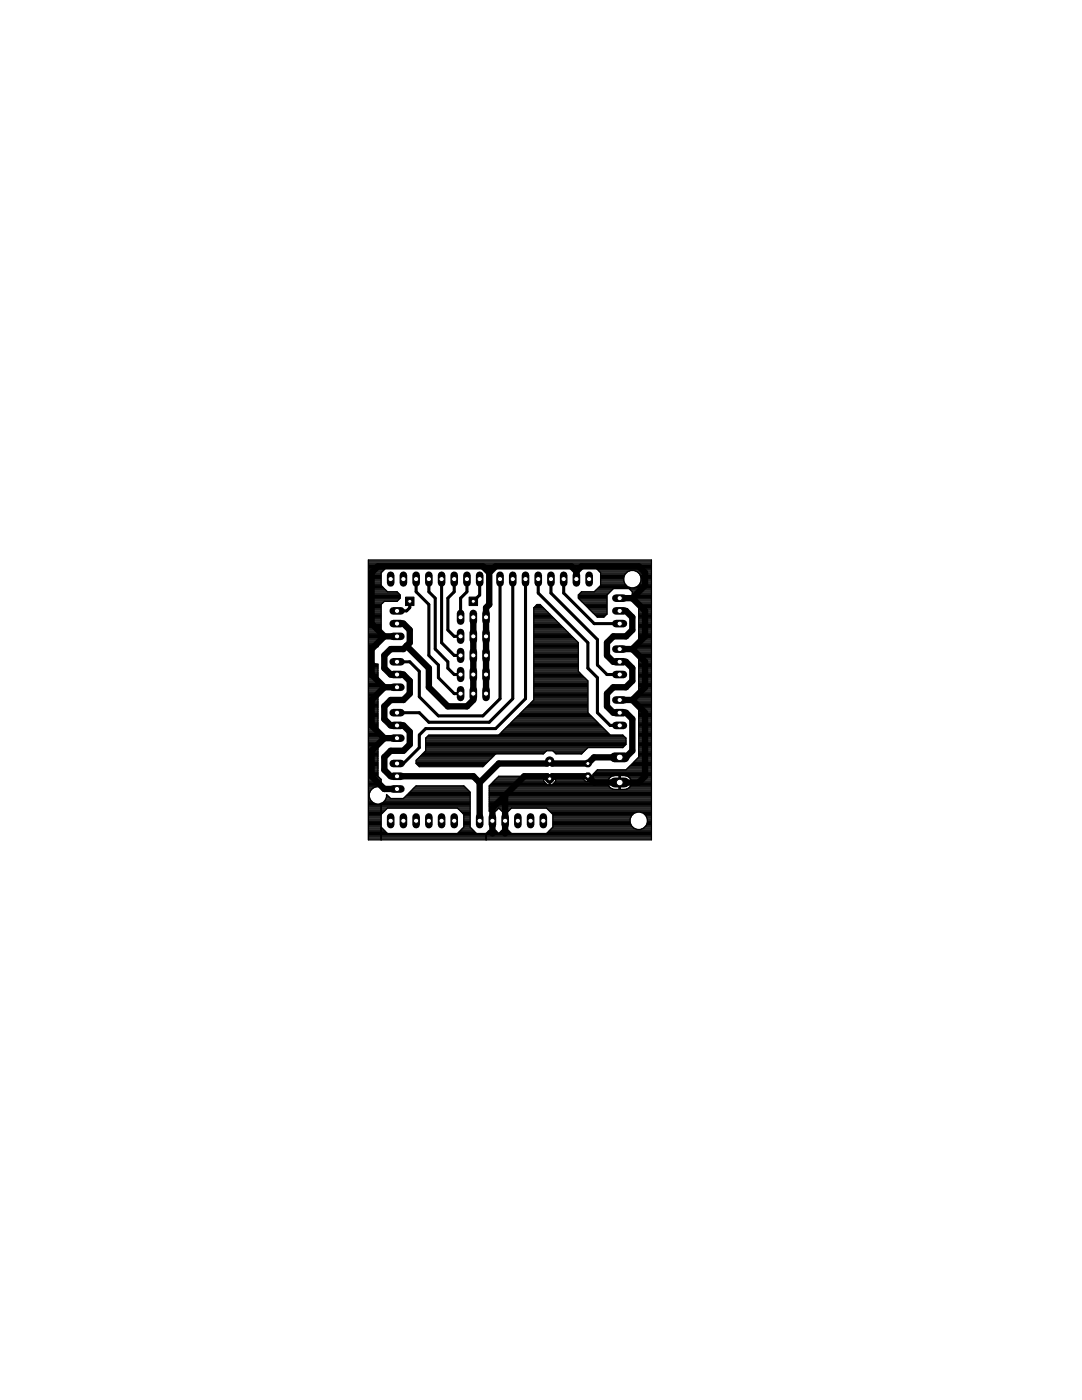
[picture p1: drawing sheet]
<svg xmlns="http://www.w3.org/2000/svg" width="216mm" height="279mm" viewBox="0 0 216 279" stroke-linecap="round" stroke-linejoin="round" font-family="sans-serif">
<g fill="#000" stroke="#000" stroke-width="1.3">
<path d="M74.1 114.3v10.2zM75.4 113l-1.3 1.3zM75.4 113h20.9zM96.3 113l1.3 1.3zM97.6 114.3v6.3zM98.9 113l-1.3 1.3zM98.9 113h15.1zM115 114v1.6zM114 113l1 1zM116 113l-1 1zM123.7 119.4h2.5zM126.2 119.4l2.5-2.6z"/>
<path d="M116 113h11.4zM127.4 113l1.3 1.3zM128.7 114.3v2.5zM74.1 124.5l2.6 2.5zM74.1 134.6l2.6 2.6zM74.1 129.5v5.1zM74.1 139.7v5.1zM76.7 127h2.5zM76.7 137.2h2.5zM76.7 127l-2.6 2.5zM76.7 137.2l-2.6 2.5zM76.7 130.8l1.3-1.3z"/>
<path d="M76.7 130.8v2.5zM78 129.5h2.5zM76.7 133.3l1.3 1.3zM78 139.7h2.5zM78 134.6h1.2zM79.2 124.5h1.3zM80.5 129.5l.6-.6zM79.2 134.6h1.3zM80.5 139.7l1.3-1.3zM81.1 128.9l.7-.6zM81.1 128.9l4.5 4.4zM80.5 124.5l1.3 1.2z"/>
<path d="M81.8 125.7v2.6zM80.5 134.6l1.3 1.3zM81.8 135.9v2.5zM85.6 137.2l3.8 3.8zM85.6 133.3v3.9zM94.4 138.4v1.3zM94.4 134.6v3.8zM94.4 130.8v3.8zM94.4 127v3.8zM94.4 123.2v3.8zM97 121.3v1.9zM97 123.2v3.8z"/>
<path d="M97 127v3.8zM97 130.8v3.8zM97 134.6v3.8zM97.6 120.6l-.6 .7zM121.1 128.3l1.3-1.3zM121.1 128.3v2.5zM121.1 138.4l1.3-1.2zM122.4 127h2.5zM121.1 130.8l1.3 1.3zM122.4 137.2h2.5zM122.4 132.1h1.3zM123.7 121.9h1.2z"/>
<path d="M124.9 127l1.3-1.3zM123.7 132.1h1.2zM124.9 137.2l1.3-1.3zM126.2 129.5l2.5-2.5zM126.2 139.7l2.5-2.5zM123.7 129.5h2.5zM123.7 139.7h2.5zM124.9 121.9l1.3 1.3zM126.2 123.2v2.5zM124.9 132.1l1.3 1.2zM126.2 133.3v2.6zM126.2 119.4l2.5 2.5z"/>
<path d="M128.7 121.9v5.1zM126.2 129.5l2.5 2.6zM128.7 132.1v5.1zM74.1 144.8l2.6 2.5zM74.1 154.9l2.6 2.6zM74.1 149.8v5.1zM76.7 147.3h2.5zM76.7 157.5h2.5zM74.1 149.8l2.6-2.5zM76.7 141l1.3-1.3zM76.7 141v2.5zM76.7 151.1l1.3-1.3z"/>
<path d="M76.7 151.1v2.5zM76.7 143.5l1.3 1.3zM78 149.8h2.5zM76.7 153.6l1.3 1.3zM78 144.8h1.2zM78 154.9h1.2zM79.2 144.8h1.3zM80.5 149.8l1.3-1.2zM80.5 144.8l1.3 1.2zM81.8 146v2.6zM89.4 141h3.8zM93.2 141l1.2-1.3z"/>
<path d="M79.2 154.9h15.2zM95.7 156.2v7.6zM94.4 154.9l1.3 1.3zM99.5 152.4l-3.8 3.8zM100.8 158.7v5.1zM100.8 158.7l-2.5 2.6zM104.6 154.9l-3.8 3.8zM104.6 154.9h4.6zM99.5 152.4h9.7zM109.2 154.9l.5 .5zM109.7 151.9l-.5 .5zM110.2 154.9l-.5 .5z"/>
<path d="M109.7 151.9l.5 .5zM110.2 154.9h7.1zM110.2 152.4h7.1zM117.3 154.9l1.2 1.3zM118.5 151.1l-1.2 1.3zM121.1 138.4v2.6zM121.1 141l1.3 1.2zM118.5 156.2h5.2zM122.4 142.2h1.3zM118.5 151.1h5.2zM123.7 151.1h1.2zM123.7 142.2h1.2z"/>
<path d="M124.9 151.1l1.3-1.3zM124.9 142.2l1.3 1.3zM126.2 143.5v6.3zM127.4 156.2l1.3-1.3zM123.7 156.2h3.7zM126.2 139.7l2.5 2.5zM128.7 142.2v12.7zM98.3 161.3v2.5zM98.3 163.8v2.5zM100.8 163.8v2.5z"/>
</g>
<g fill="#000" stroke="#000" stroke-width=".25">
<path d="M73.5 111.8v55.8zM76.1 114.3v2.5zM76.1 114.3l1.2-1.3zM73.5 116.8h2.6zM73.5 116.6h2.6zM73.5 116.4h2.6zM73.5 116.2h2.6zM73.5 115.9h2.6zM73.5 115.7h2.6zM73.5 115.5h2.6zM73.5 115.3h2.6zM73.5 115h2.6z"/>
<path d="M73.5 114.8h2.6zM73.5 114.6h2.6zM73.5 114.4h2.6zM73.5 114.1h2.7zM73.5 117h2.7zM73.5 113.9h2.9zM73.5 117.3h3zM73.5 113.7h3.1zM73.5 117.5h3.2zM73.5 113.5h3.4zM73.5 117.7h3.4zM73.5 113.3h3.6z"/>
<path d="M73.5 117.9h3.6zM73.5 113h3.8zM76.1 116.8l1.2 1.3zM77.3 113h19.7zM77.3 118.1h1.9zM73.5 118.2h5.8zM73.5 119.9h5.8zM73.5 118.4h6zM73.5 119.7h6zM73.5 118.6h6.2zM73.5 119.5h6.3zM79.9 118.7v.7z"/>
<path d="M79.2 118.1l.7 .6zM73.5 119.3h6.4zM73.5 119h6.4zM73.5 118.8h6.4zM97 113l.6 .7zM97.6 113.7l.7-.7zM97.4 113.5h.4zM97.2 113.3h.8zM98.3 113h20.3zM97 113h1.3zM115.4 118.7v.7zM115.4 119.4l3.8 3.8z"/>
<path d="M116 118.1l-.6 .6zM118.6 113l1.2 1.3zM116 118.1h2.6zM119.8 114.3v2.5zM119.8 116.8l-1.2 1.3zM121.1 118.7l1.3-1.2zM115.9 119.9h5.2zM115.7 119.7h5.4zM115.5 119.5h5.6zM115.4 119.3h5.7zM115.4 119h5.7zM115.4 118.8h5.7z"/>
<path d="M115.5 118.6h5.8zM115.8 118.4h5.7zM116 118.2h5.7zM118.7 117.9h3.2zM119 117.7h3.2zM119.2 117.5h3.2zM122.4 117.5h3.1zM124.5 115.2v.7zM124.7 114.6l-.2 .6zM119.8 115.9h4.7zM119.8 115.7h4.7zM119.8 115.5h4.7z"/>
<path d="M119.8 115.3h4.7zM119.8 115h4.7zM119.8 116.2h4.8zM119.8 114.8h4.8zM119.8 116.4h4.8zM124.7 114.6l.5-.5zM124.5 115.9l.2 .7zM119.8 114.6h4.9zM119.8 116.6h5zM119.8 114.4h5.1zM119.8 116.8h5.2zM119.7 114.1h5.5z"/>
<path d="M125.2 114.1l.6-.2zM124.7 116.6l.5 .4zM119.6 117h5.6zM125.5 117.5l.7 .6zM119.5 113.9h6.1zM119.4 117.3h6.3zM125.8 113.9h.7zM125.2 117l.6 .3zM126.2 118.1v1.3zM126.2 119.4l1.2 1.2zM126.5 113.9l.7 .2zM125.8 117.3h.7z"/>
<path d="M127.2 114.1l.5 .5zM126.5 117.3l.7-.3zM127.7 114.6l.2 .6zM127.7 116.6l-.5 .4zM127.9 115.2v.7zM127.9 115.9l-.2 .7zM73.5 111.8h56.5zM126.7 119.9h3.3zM126.5 119.7h3.5zM126.3 119.5h3.7zM126.2 119.3h3.8zM126.2 119h3.8z"/>
<path d="M126.2 118.8h3.8zM126.2 118.6h3.8zM126.2 118.4h3.8zM126.2 118.2h3.8zM126 117.9h4zM125.8 117.7h4.2zM125.6 117.5h4.4zM126.6 117.3h3.4zM127.1 117h2.9zM127.4 116.8h2.6zM127.6 116.6h2.4zM127.7 116.4h2.3z"/>
<path d="M127.8 116.2h2.2zM127.9 115.9h2.1zM127.9 115.7h2.1zM127.9 115.5h2.1zM127.9 115.3h2.1zM127.8 115h2.2zM127.7 114.8h2.3zM127.7 114.6h2.3zM127.4 114.4h2.6zM127.2 114.1h2.8zM126.7 113.9h3.3zM119.3 113.7h10.7z"/>
<path d="M119 113.5h11zM118.8 113.3h11.2zM118.6 113h11.4zM73.5 112.8h56.5zM73.5 112.6h56.5zM73.5 112.4h56.5zM73.5 112.2h56.5zM73.5 111.9h56.5zM73.7 130.5v.6zM74 129.8l-.3 .7zM73.5 131h.2zM73.5 130.8h.2z"/>
<path d="M73.5 130.6h.2zM73.5 131.3h.2zM73.5 130.4h.2zM73.5 131.5h.3zM73.5 130.2h.3zM73.5 131.7h.4zM73.5 129.9h.4zM73.7 131.1l.3 .7zM74 129.8l.4-.5zM73.5 131.9h.6zM73.5 129.7h.6zM73.5 129.5h.8z"/>
<path d="M73.5 132.1h.8zM74 131.8l.4 .5zM74.4 129.3l.7-.2zM73.5 129.3h1.1zM73.5 132.4h1.2zM74.4 132.3l.7 .2zM75.1 129.1h.3zM75.4 137.8l.7-.6zM75.4 132.5v4zM75.1 132.5h.3zM75.4 127.6v1.5zM75.4 127.6l.7-.6z"/>
<path d="M73.5 139.9h1.9zM73.5 139.7h1.9zM73.5 139.5h1.9zM73.5 139.3h1.9zM73.5 139h1.9zM73.5 138.8h1.9zM73.5 138.6h1.9zM73.5 138.4h1.9zM73.5 138.2h1.9zM73.5 137.9h1.9zM73.5 136.4h1.9zM73.5 136.1h1.9z"/>
<path d="M73.5 135.9h1.9zM73.5 135.7h1.9zM73.5 135.5h1.9zM73.5 135.3h1.9zM73.5 135h1.9zM73.5 134.8h1.9zM73.5 134.6h1.9zM73.5 134.4h1.9zM73.5 134.2h1.9zM73.5 133.9h1.9zM73.5 133.7h1.9zM73.5 133.5h1.9z"/>
<path d="M73.5 133.3h1.9zM73.5 133h1.9zM73.5 132.8h1.9zM73.5 132.6h1.9zM73.5 129h1.9zM73.5 128.8h1.9zM73.5 128.6h1.9zM73.5 128.4h1.9zM73.5 128.1h1.9zM73.5 127.9h1.9zM73.5 127.7h1.9zM73.5 136.6h2z"/>
<path d="M73.5 137.7h2zM73.5 127.5h2.1zM73.5 136.8h2.2zM73.5 137.5h2.2zM73.5 127.3h2.3zM73.5 137h2.4zM73.5 137.3h2.4zM73.5 127h2.5zM75.4 136.5l.7 .7zM76.1 120.6v6.4zM76.1 120.6l.6-.6zM73.5 126.8h2.6z"/>
<path d="M73.5 126.6h2.6zM73.5 126.4h2.6zM73.5 126.2h2.6zM73.5 125.9h2.6zM73.5 125.7h2.6zM73.5 125.5h2.6zM73.5 125.3h2.6zM73.5 125.1h2.6zM73.5 124.8h2.6zM73.5 124.6h2.6zM73.5 124.4h2.6zM73.5 124.2h2.6z"/>
<path d="M73.5 123.9h2.6zM73.5 123.7h2.6zM73.5 123.5h2.6zM73.5 123.3h2.6zM73.5 123h2.6zM73.5 122.8h2.6zM73.5 122.6h2.6zM73.5 122.4h2.6zM73.5 122.2h2.6zM73.5 121.9h2.6zM73.5 121.7h2.6zM73.5 121.5h2.6z"/>
<path d="M73.5 121.3h2.6zM73.5 121.1h2.6zM73.5 120.8h2.6zM73.5 120.6h2.6zM73.5 120.4h2.8zM73.5 120.2h3zM76.7 120h2.5zM79.2 120l.7-.6zM106.5 121.3v18.4zM106.5 139.7l-7 7zM107.1 120.6l-.6 .7zM107.1 120.6h.7z"/>
<path d="M107 120.8h.9zM106.8 121.1h1.4zM106.5 121.3h1.9zM106.5 121.5h2.1zM106.5 121.7h2.3zM106.5 121.9h2.5zM106.5 122.2h2.8zM106.5 122.4h3zM106.5 122.6h3.2zM106.5 122.8h3.4zM106.5 123h3.7zM106.5 123.3h3.9z"/>
<path d="M106.5 123.5h4.1zM106.5 123.7h4.3zM106.5 123.9h4.6zM106.5 124.2h4.8zM106.5 124.4h5zM106.5 124.6h5.2zM106.5 124.8h5.4zM106.5 125.1h5.7zM106.5 125.3h5.9zM106.5 125.5h6.1zM106.5 125.7h6.3zM106.5 125.9h6.5z"/>
<path d="M106.5 126.2h6.8zM106.5 126.4h7zM106.5 126.6h7.2zM106.5 126.8h7.4zM106.5 127h7.7zM106.5 127.3h7.9zM106.5 127.5h8.1zM106.5 127.7h8.3zM106.5 127.9h8.6zM106.5 128.1h8.8zM115.4 128.3v5.7zM107.8 120.6l7.6 7.7z"/>
<path d="M106.5 133.9h8.9zM106.5 133.7h8.9zM106.5 133.5h8.9zM106.5 133.3h8.9zM106.5 133h8.9zM106.5 132.8h8.9zM106.5 132.6h8.9zM106.5 132.4h8.9zM106.5 132.1h8.9zM106.5 131.9h8.9zM106.5 131.7h8.9zM106.5 131.5h8.9z"/>
<path d="M106.5 131.3h8.9zM106.5 131h8.9zM106.5 130.8h8.9zM106.5 130.6h8.9zM106.5 130.4h8.9zM106.5 130.2h8.9zM106.5 129.9h8.9zM106.5 129.7h8.9zM106.5 129.5h8.9zM106.5 129.3h8.9zM106.5 129h8.9zM106.5 128.8h8.9z"/>
<path d="M106.5 128.6h8.9zM106.5 128.4h8.9zM106.5 134.2h9.1zM106.5 134.4h9.3zM106.5 134.6h9.5zM106.5 134.8h9.7zM106.5 135h10zM106.5 135.3h10.2zM106.5 135.5h10.4zM106.5 135.7h10.6zM115.4 134l1.9 1.9zM106.3 139.9h11z"/>
<path d="M106.5 139.7h10.8zM106.5 139.5h10.8zM106.5 139.3h10.8zM106.5 139h10.8zM106.5 138.8h10.8zM106.5 138.6h10.8zM106.5 138.4h10.8zM106.5 138.2h10.8zM106.5 137.9h10.8zM106.5 137.7h10.8zM106.5 137.5h10.8zM106.5 137.3h10.8z"/>
<path d="M106.5 137h10.8zM106.5 136.8h10.8zM106.5 136.6h10.8zM106.5 136.4h10.8zM106.5 136.1h10.8zM106.5 135.9h10.8zM119.2 123.2h1.3zM120.5 123.2l.6-.6zM119.1 123h1.5zM118.8 122.8h2zM118.6 122.6h2.5zM121.1 118.7v3.9z"/>
<path d="M118.4 122.4h2.7zM118.2 122.2h2.9zM117.9 121.9h3.2zM117.7 121.7h3.4zM117.5 121.5h3.6zM117.3 121.3h3.8zM117 121.1h4.1zM116.8 120.8h4.3zM116.6 120.6h4.5zM116.4 120.4h4.7zM116.2 120.2h4.9zM126.8 129.5l.6 .7z"/>
<path d="M126.8 139.7l.6 .6zM127.4 120.6v8.3zM127.4 128.9l-.6 .6zM127.4 130.2v8.9zM126.8 139.7l.6-.6zM127 139.9h3zM126.8 139.7h3.2zM127 139.5h3zM127.3 139.3h2.7zM127.4 139h2.6zM127.4 138.8h2.6zM127.4 138.6h2.6z"/>
<path d="M127.4 138.4h2.6zM127.4 138.2h2.6zM127.4 137.9h2.6zM127.4 137.7h2.6zM127.4 137.5h2.6zM127.4 137.3h2.6zM127.4 137h2.6zM127.4 136.8h2.6zM127.4 136.6h2.6zM127.4 136.4h2.6zM127.4 136.1h2.6zM127.4 135.9h2.6z"/>
<path d="M127.4 135.7h2.6zM127.4 135.5h2.6zM127.4 135.3h2.6zM127.4 135h2.6zM127.4 134.8h2.6zM127.4 134.6h2.6zM127.4 134.4h2.6zM127.4 134.2h2.6zM127.4 133.9h2.6zM127.4 133.7h2.6zM127.4 133.5h2.6zM127.4 133.3h2.6z"/>
<path d="M127.4 133h2.6zM127.4 132.8h2.6zM127.4 132.6h2.6zM127.4 132.4h2.6zM127.4 132.1h2.6zM127.4 131.9h2.6zM127.4 131.7h2.6zM127.4 131.5h2.6zM127.4 131.3h2.6zM127.4 131h2.6zM127.4 130.8h2.6zM127.4 130.6h2.6z"/>
<path d="M127.4 130.4h2.6zM127.4 130.2h2.6zM127.2 129.9h2.8zM127 129.7h3zM126.9 129.5h3.1zM127.1 129.3h2.9zM127.3 129h2.7zM127.4 128.8h2.6zM127.4 128.6h2.6zM127.4 128.4h2.6zM127.4 128.1h2.6zM127.4 127.9h2.6z"/>
<path d="M127.4 127.7h2.6zM127.4 127.5h2.6zM127.4 127.3h2.6zM127.4 127h2.6zM127.4 126.8h2.6zM127.4 126.6h2.6zM127.4 126.4h2.6zM127.4 126.2h2.6zM127.4 125.9h2.6zM127.4 125.7h2.6zM127.4 125.5h2.6zM127.4 125.3h2.6z"/>
<path d="M127.4 125.1h2.6zM127.4 124.8h2.6zM127.4 124.6h2.6zM127.4 124.4h2.6zM127.4 124.2h2.6zM127.4 123.9h2.6zM127.4 123.7h2.6zM127.4 123.5h2.6zM127.4 123.3h2.6zM127.4 123h2.6zM127.4 122.8h2.6zM127.4 122.6h2.6z"/>
<path d="M127.4 122.4h2.6zM127.4 122.2h2.6zM127.4 121.9h2.6zM127.4 121.7h2.6zM127.4 121.5h2.6zM127.4 121.3h2.6zM127.4 121.1h2.6zM127.4 120.8h2.6zM127.4 120.6h2.6zM127.2 120.4h2.8zM127 120.2h3zM73.7 158.4v.7z"/>
<path d="M74 157.8l-.3 .6zM73.5 159h.2zM73.5 158.8h.2zM73.5 158.6h.2zM73.5 158.3h.2zM73.5 159.2h.3zM73.5 158.1h.3zM73.5 159.5h.3zM73.5 157.9h.4zM73.5 159.7h.4zM73.7 159.1l.3 .6zM74 157.8l.4-.5z"/>
<path d="M73.5 157.7h.5zM73.5 159.9h.6zM73.5 157.5h.7zM74.4 157.3l.7-.3zM73.5 157.2h1zM73.5 157h1.5zM75.1 157h.7zM75.4 148v6.9zM75.4 148l.7-.7zM75.4 137.8v8.9zM73.5 154.8h1.9zM73.5 154.6h1.9z"/>
<path d="M73.5 154.3h1.9zM73.5 154.1h1.9zM73.5 153.9h1.9zM73.5 153.7h1.9zM73.5 153.5h1.9zM73.5 153.2h1.9zM73.5 153h1.9zM73.5 152.8h1.9zM73.5 152.6h1.9zM73.5 152.4h1.9zM73.5 152.1h1.9zM73.5 151.9h1.9z"/>
<path d="M73.5 151.7h1.9zM73.5 151.5h1.9zM73.5 151.3h1.9zM73.5 151h1.9zM73.5 150.8h1.9zM73.5 150.6h1.9zM73.5 150.4h1.9zM73.5 150.1h1.9zM73.5 149.9h1.9zM73.5 149.7h1.9zM73.5 149.5h1.9zM73.5 149.2h1.9z"/>
<path d="M73.5 149h1.9zM73.5 148.8h1.9zM73.5 148.6h1.9zM73.5 148.4h1.9zM73.5 148.1h1.9zM73.5 146.6h1.9zM73.5 146.4h1.9zM73.5 146.1h1.9zM73.5 145.9h1.9zM73.5 145.7h1.9zM73.5 145.5h1.9zM73.5 145.2h1.9z"/>
<path d="M73.5 145h1.9zM73.5 144.8h1.9zM73.5 144.6h1.9zM73.5 144.4h1.9zM73.5 144.1h1.9zM73.5 143.9h1.9zM73.5 143.7h1.9zM73.5 143.5h1.9zM73.5 143.3h1.9zM73.5 143h1.9zM73.5 142.8h1.9zM73.5 142.6h1.9z"/>
<path d="M73.5 142.4h1.9zM73.5 142.1h1.9zM73.5 141.9h1.9zM73.5 141.7h1.9zM73.5 141.5h1.9zM73.5 141.2h1.9zM73.5 141h1.9zM73.5 140.8h1.9zM73.5 140.6h1.9zM73.5 140.4h1.9zM73.5 140.1h1.9zM73.5 147.9h1.9z"/>
<path d="M73.5 155h2zM73.5 146.8h2zM73.5 147.7h2.2zM73.5 155.2h2.2zM75.8 157l.3 .1zM73.5 147h2.3zM73.5 147.5h2.4zM73.5 155.5h2.4zM73.5 147.3h2.5zM76.1 155.6v1.5zM75.4 154.9l.7 .7zM75.4 146.7l.7 .6z"/>
<path d="M75.8 157h.3zM73.5 156.8h2.6zM73.5 156.6h2.6zM73.5 156.4h2.6zM73.5 156.1h2.6zM73.5 155.9h2.6zM73.5 155.7h2.6zM76.4 160.2l.5-.5zM77.1 158.6v.5zM77.1 159.1l-.2 .6zM77.1 158.8h.3zM77.1 159h.5z"/>
<path d="M77.1 159.2h.7zM77.1 158.6l.9 .8zM78 159.4h2.5zM83 156.8l-2.5 2.6zM83 151.7v.7zM83 152.4l.7 .6zM83.7 153h12.6zM84.9 147.3v2.5zM84.9 149.8l-1.9 1.9zM84.9 147.3l.7-.6zM83 156.8h9.5zM82.8 157h9.9z"/>
<path d="M82.6 157.2h10.4zM82.4 157.5h10.8zM82.2 157.7h11.2zM82 157.9h11.6zM92.5 156.8l1.3 1.3zM76.7 159.9h17.1zM76.9 159.7h16.9zM77 159.5h16.8zM80.6 159.2h13.2zM80.8 159h13zM81.1 158.8h12.7zM81.3 158.6h12.5z"/>
<path d="M81.5 158.3h12.3zM81.7 158.1h12.1zM96.3 153l2.6-2.5zM83.4 152.8h13.2zM83.2 152.6h13.6zM83 152.4h14zM83 152.1h14.2zM83 151.9h14.5zM97.6 156.8v5.1zM83.1 151.7h14.6zM83.3 151.5h14.6zM83.5 151.3h14.6z"/>
<path d="M83.8 151h14.6zM84 150.8h14.6zM84.2 150.6h14.6zM98.9 150.5h9.5zM99.5 154.9l-1.9 1.9zM85.6 146.7h13.9zM108.4 150.5l.6-.7zM108.5 155.5v.4zM108.5 155.5h1.1zM108.5 154.9v.5zM98.6 155.9h9.9zM98.8 155.7h9.7z"/>
<path d="M99.2 155.2h9.3zM99.4 155h9.1zM99.5 154.9h9zM84.4 150.4h24.1zM98.3 156.1h10.4zM84.6 150.1h24.2zM98.1 156.4h10.8zM84.9 149.9h24.1zM109 149.8h1.3zM97.9 156.6h11.3zM108.5 155.9l.7 .7zM109.6 155.5v1.1z"/>
<path d="M109.2 156.6h.4zM109.6 155.4v.1zM108.5 155.4h1.1zM99 155.5h10.6zM109.8 155.4v.1zM109.8 155.5h1.1zM109.8 155.5v1.1zM109.6 155.5h.2zM109.6 156.6h.2zM109.6 156.4h.2zM109.6 156.1h.2zM109.6 155.9h.2z"/>
<path d="M109.6 155.7h.2zM109.8 156.6h.4zM110.3 149.8l.7 .7zM110.9 154.9v.5zM109.8 155.4h1.1zM110.9 155.5v.4zM110.9 155.9l-.7 .7zM111 150.5h5zM116 150.5l1.3-1.3zM110.8 150.4h5.4zM116.3 155v.4zM116.3 155h.9z"/>
<path d="M110.9 155.2h5.4zM110.9 155h5.4zM109.8 155.5h6.6zM110.6 150.1h5.8zM110.9 155.7h5.7zM110.4 149.9h6.2zM110.9 155.9h5.9zM84.9 149.7h31.9zM116.3 155.4l.6 .6zM84.9 149.5h32.1zM117.2 155v1zM116.9 156h.3z"/>
<path d="M110.8 154.9h6.4zM84.9 149.2h32.4zM117.3 149.2h7zM117.3 135.9v6.3zM104.1 142.1h13.2zM104.3 141.9h13zM104.5 141.7h12.8zM104.7 141.5h12.6zM104.9 141.2h12.4zM105.2 141h12.1zM105.4 140.8h11.9zM105.6 140.6h11.7z"/>
<path d="M105.8 140.4h11.5zM106.1 140.1h11.2zM117.4 155v1zM117.2 155h.2zM117.4 155h.9zM117.2 155.9h.2zM117.2 155.7h.2zM117.2 155.5h.2zM117.2 155.2h.2zM103.8 142.4h13.6zM103.6 142.6h14zM117.4 156h.3z"/>
<path d="M103.4 142.8h14.5zM117.4 154.9h.5zM103.2 143h14.9zM103 143.3h15.3zM118.3 154.5v.4zM118 154.9h.3zM118.3 155v.4zM117.7 156l.6-.6zM102.7 143.5h15.8zM102.5 143.7h16.3zM102.3 143.9h16.7zM119.2 153.6l-.9 .9z"/>
<path d="M102.1 144.1h17.1zM101.8 144.4h17.6zM101.6 144.6h18.1zM101.4 144.8h18.5zM101.2 145h18.9zM100.9 145.2h19.4zM100.7 145.5h19.8zM100.5 145.7h20.3zM100.3 145.9h20.7zM100.1 146.1h21.1zM121.3 156.3h2.2zM121.3 155.8v.2z"/>
<path d="M110.4 156.4h10.9zM117.8 155.9h3.5zM121.3 156.3v.2zM121.4 155.6l-.1 .2zM110.2 156.6h11.1zM118 155.7h3.4zM121.5 155.4l-.1 .2zM121.3 156.5l.1 .2zM97.7 156.8h23.7zM99.8 146.4h21.6zM121.6 155.3l-.1 .1zM121.4 156.7l.1 .2z"/>
<path d="M118.2 155.5h3.3zM97.6 157h24zM121.6 155.3l.2-.2zM121.5 156.9l.1 .2zM118.3 155.2h3.3zM99.6 146.6h22zM117.3 142.2l4.4 4.5zM121.8 155.1l.1-.1zM121.6 157.1l.2 .1zM97.6 157.2h24.2zM118.3 155h3.6zM121.9 155l.2-.1z"/>
<path d="M121.8 157.2l.1 .1zM122.1 154.9l.2-.1zM121.9 157.3l.2 .1zM97.6 157.5h24.6zM122.3 154.8h.3zM122.1 157.4l.2 .1zM118.3 154.8h4.2zM122.6 154.8h.9zM122.3 157.5h.3zM123.5 156v.3zM121.3 156h2.2zM110.7 156.1h12.8z"/>
<path d="M123.5 154.8v1.2zM123.5 156h.3zM123.5 156.3v1.2zM122.6 157.5h.9zM123.8 154.8v1.2zM123.8 154.8h.9zM123.8 156v.3zM123.8 156.3h2.2zM123.8 156.3v1.2zM123.5 156.3h.3zM123.5 157.5h.3zM123.5 157.2h.3z"/>
<path d="M123.5 157h.3zM123.5 156.8h.3zM123.5 156.6h.3zM123.5 156.4h.3zM123.5 155.9h.3zM123.5 155.7h.3zM123.5 155.5h.3zM123.5 155.2h.3zM123.5 155h.3zM123.5 154.8h.3zM124.3 149.2l.6-.6zM121.7 146.7h2.6z"/>
<path d="M85.4 146.8h39zM84.9 149h39.6zM85.2 147h39.4zM84.9 148.8h39.8zM124.7 154.8h.2zM123.8 157.5h.9zM85 147.3h39.9zM119.2 153.6h5.7zM124.9 147.3v1.3zM124.3 146.7l.6 .6zM84.9 148.6h40zM84.9 148.4h40z"/>
<path d="M84.9 148.1h40zM84.9 147.9h40zM84.9 147.7h40zM84.9 147.5h40zM124.9 154.8l.3 .1zM124.7 157.5h.2zM125.2 154.9l.1 .1zM124.9 157.5l.3-.1zM125.3 155l.2 .1zM125.2 157.4l.1-.1zM125.5 155.1l.2 .2zM125.3 157.3l.2-.1z"/>
<path d="M125.7 155.3l.1 .1zM125.5 157.2l.2-.1zM125.8 155.4l.1 .2zM125.8 156.9l-.1 .2zM125.9 155.6l.1 .2zM125.9 156.7l-.1 .2zM126 155.8v.2zM126 156.5l-.1 .2zM123.8 156h2.2zM126 156.3v.2zM127.4 140.3v10.8zM127.4 151.1l-2.5 2.5z"/>
<path d="M97.6 159.9h32.4zM97.6 159.7h32.4zM97.6 159.5h32.4zM97.6 159.2h32.4zM97.6 159h32.4zM97.6 158.8h32.4zM97.6 158.6h32.4zM97.6 158.3h32.4zM97.6 158.1h32.4zM97.6 157.9h32.4zM97.6 157.7h32.4zM125.1 157.5h4.9z"/>
<path d="M125.5 157.2h4.5zM125.7 157h4.3zM125.9 156.8h4.1zM125.9 156.6h4.1zM126 156.4h4zM123.8 156.1h6.2zM126 155.9h4zM125.9 155.7h4.1zM125.8 155.5h4.2zM125.6 155.2h4.4zM125.4 155h4.6zM124.8 154.8h5.2z"/>
<path d="M118.3 154.6h11.7zM118.5 154.3h11.5zM118.7 154.1h11.3zM119 153.9h11zM119.2 153.7h10.8zM125.1 153.5h4.9zM125.3 153.2h4.7zM125.5 153h4.5zM125.8 152.8h4.2zM126 152.6h4zM126.2 152.4h3.8zM126.4 152.1h3.6z"/>
<path d="M126.7 151.9h3.3zM126.9 151.7h3.1zM127.1 151.5h2.9zM127.3 151.3h2.7zM127.4 151h2.6zM127.4 150.8h2.6zM127.4 150.6h2.6zM127.4 150.4h2.6zM127.4 150.1h2.6zM127.4 149.9h2.6zM127.4 149.7h2.6zM127.4 149.5h2.6z"/>
<path d="M127.4 149.2h2.6zM127.4 149h2.6zM127.4 148.8h2.6zM127.4 148.6h2.6zM127.4 148.4h2.6zM127.4 148.1h2.6zM127.4 147.9h2.6zM127.4 147.7h2.6zM127.4 147.5h2.6zM127.4 147.3h2.6zM127.4 147h2.6zM127.4 146.8h2.6z"/>
<path d="M127.4 146.6h2.6zM127.4 146.4h2.6zM127.4 146.1h2.6zM127.4 145.9h2.6zM127.4 145.7h2.6zM127.4 145.5h2.6zM127.4 145.2h2.6zM127.4 145h2.6zM127.4 144.8h2.6zM127.4 144.6h2.6zM127.4 144.4h2.6zM127.4 144.1h2.6z"/>
<path d="M127.4 143.9h2.6zM127.4 143.7h2.6zM127.4 143.5h2.6zM127.4 143.3h2.6zM127.4 143h2.6zM127.4 142.8h2.6zM127.4 142.6h2.6zM127.4 142.4h2.6zM127.4 142.1h2.6zM127.4 141.9h2.6zM127.4 141.7h2.6zM127.4 141.5h2.6z"/>
<path d="M127.4 141.2h2.6zM127.4 141h2.6zM127.4 140.8h2.6zM127.4 140.6h2.6zM127.4 140.4h2.6zM127.3 140.1h2.7zM73.5 167.6h2.6zM73.5 160.1h.9zM74 159.7l.4 .5zM73.5 160.4h1.3zM74.4 160.2l.7 .3zM75.1 160.5h.7z"/>
<path d="M76.1 160.3v7.3zM75.8 160.5l.3-.2zM73.5 167.4h2.6zM73.5 167.2h2.6zM73.5 167h2.6zM73.5 166.8h2.6zM73.5 166.6h2.6zM73.5 166.3h2.6zM73.5 166.1h2.6zM73.5 165.9h2.6zM73.5 165.7h2.6zM73.5 165.5h2.6z"/>
<path d="M73.5 165.2h2.6zM73.5 165h2.6zM73.5 164.8h2.6zM73.5 164.6h2.6zM73.5 164.4h2.6zM73.5 164.1h2.6zM73.5 163.9h2.6zM73.5 163.7h2.6zM73.5 163.5h2.6zM73.5 163.2h2.6zM73.5 163h2.6zM73.5 162.8h2.6z"/>
<path d="M73.5 162.6h2.6zM73.5 162.3h2.6zM73.5 162.1h2.6zM73.5 161.9h2.6zM73.5 161.7h2.6zM73.5 161.5h2.6zM73.5 161.2h2.6zM73.5 161h2.6zM73.5 160.8h2.6zM73.5 160.6h2.6zM76.1 160.3v2.2zM76.1 162.5l1.2-1.2z"/>
<path d="M76.1 165.1v2.5zM76.1 167.6h20.9zM76.1 165.2h.1zM76.1 162.3h.1zM76.1 160.3l.3-.1zM76.1 165.5h.3zM76.1 162.1h.4zM76.1 165.7h.5zM76.1 161.9h.6zM76.1 165.9h.8zM76.1 161.7h.8zM76.1 166.1h1z"/>
<path d="M76.1 161.5h1zM77.3 161.3h14zM76.1 165.1l1.2 1.2zM76.1 166.3h1.2zM91.3 161.3l1.2 1.2zM77.3 166.3h14zM92.5 162.5v2.6zM91.3 166.3l1.2-1.2zM93.8 158.1v7zM92.5 165h1.3zM92.5 164.8h1.3zM92.5 164.6h1.3z"/>
<path d="M92.5 164.4h1.3zM92.5 164.1h1.3zM92.5 163.9h1.3zM92.5 163.7h1.3zM92.5 163.5h1.3zM92.5 163.2h1.3zM92.5 163h1.3zM92.5 162.8h1.3zM92.5 162.6h1.3zM92.3 162.3h1.5zM92.1 162.1h1.7zM91.9 161.9h1.9z"/>
<path d="M91.7 161.7h2.1zM91.5 161.5h2.3zM76.1 161.2h17.7zM76.1 161h17.7zM76.1 160.8h17.7zM76.1 160.6h17.7zM76.1 160.4h17.7zM76.5 160.1h17.3zM92.4 165.2h1.6zM92.2 165.5h2zM91.9 165.7h2.5zM91.7 165.9h2.9z"/>
<path d="M91.5 166.1h3.4zM93.8 165.1l1.3 1.2zM91.3 166.3h3.8zM97 166.3v1.3zM97 167.6h33zM95.1 166.3h1.9zM76.1 167.4h20.9zM76.1 167.2h20.9zM76.1 167h20.9zM76.1 166.8h20.9zM76.1 166.6h20.9zM97.6 161.9h1.3z"/>
<path d="M97.6 165.7l-.6 .6zM98.9 161.9l.6-.6zM97.6 165.7h1.3zM97.4 165.9h1.7zM97.6 161.7h1.5zM97.2 166.1h2.1zM97.6 161.5h1.7zM99.5 161.3l.7 .6zM98.9 165.7l.6 .6zM97 166.3h2.5zM100.2 161.9h1.2zM100.2 165.7l-.7 .6z"/>
<path d="M101.4 161.9l.7-.6zM100.2 165.7h1.2zM100 165.9h1.6zM99.9 161.7h1.8zM99.8 166.1h2.1zM99.7 161.5h2.2zM102.1 161.3h6.9zM101.4 165.7l.7 .6zM99.5 166.3h2.6zM109 161.3l1.3 1.2zM102.1 166.3h6.9zM110.3 162.5v2.6z"/>
<path d="M110.3 165.1l-1.3 1.2zM125.7 163.5v.6zM126 162.8l-.3 .7zM110.3 164.1h15.4zM110.3 163.9h15.4zM110.3 163.7h15.4zM110.3 163.5h15.4zM110.3 164.4h15.5zM110.3 163.2h15.5zM110.3 164.6h15.6zM110.3 163h15.6zM126 162.8l.5-.5z"/>
<path d="M125.7 164.1l.3 .7zM110.3 164.8h15.7zM110.3 162.8h15.7zM110.3 165h15.9zM110.3 162.6h16zM110.1 165.2h16.3zM126.5 162.3l.6-.2zM126 164.8l.5 .5zM110.1 162.3h16.4zM109.9 165.5h17zM109.9 162.1h17.1zM127.1 162.1h.7z"/>
<path d="M126.5 165.3l.6 .2zM127.8 162.1l.6 .2zM127.1 165.5h.7zM128.4 162.3l.5 .5zM127.8 165.5l.6-.2zM128.9 162.8l.3 .7zM128.9 164.8l-.5 .5zM129.2 163.5v.6zM129.2 164.1l-.3 .7zM130 111.8v55.8zM97 167.4h33zM97 167.2h33z"/>
<path d="M97 167h33zM97 166.8h33zM97 166.6h33zM109 166.3h21zM109.3 166.1h20.7zM109.5 165.9h20.5zM109.7 165.7h20.3zM128 165.5h2zM128.5 165.2h1.5zM128.7 165h1.3zM128.9 164.8h1.1zM129 164.6h1z"/>
<path d="M129.1 164.4h.9zM129.2 164.1h.8zM129.2 163.9h.8zM129.2 163.7h.8zM129.2 163.5h.8zM129.1 163.2h.9zM129 163h1zM128.9 162.8h1.1zM128.6 162.6h1.4zM128.4 162.3h1.6zM127.9 162.1h2.1zM109.7 161.9h20.3z"/>
<path d="M109.5 161.7h20.5zM109.2 161.5h20.8zM97.6 161.2h32.4zM97.6 161h32.4zM97.6 160.8h32.4zM97.6 160.6h32.4zM97.6 160.4h32.4zM97.6 160.1h32.4z"/>
</g>
<g fill="#000" stroke="#000" stroke-width=".61">
<path d="M83 115.6v2.5zM85.6 115.6v2.5zM85.6 118.1l1.2 1.3zM89.4 119.4l1.2-1.3zM90.6 115.6v2.5zM91.9 119.4l1.3-1.3zM93.2 115.6v2.5zM95.7 115.6v3.1zM107.4 115.6v2.8zM109.9 115.6v2.8zM112.5 115.6v2.8zM79.2 121.9h1.9z"/>
<path d="M79.2 132.1h2.6zM81.8 120v1.3zM81.1 121.9l.7-.6zM81.8 132.1l1.9 1.9zM83.7 134v5.1zM83 118.1l2.6 2.5zM85.6 120.6v10.2zM86.8 119.4v10.1zM87.5 132.7v2.6zM85.6 130.8l1.9 1.9zM88.1 115.6v12.7zM89.4 119.4v6.3z"/>
<path d="M89.4 132.1v1.2zM86.8 129.5l2.6 2.6zM89.4 125.7l1.2 1.3zM88.1 128.3l2.5 2.5zM89.4 133.3l1.2 1.3zM87.5 135.3l3.1 3.1zM91.9 119.4v3.8zM90.6 127h1.3zM90.6 130.8h1.3zM90.6 134.6h1.3zM90.6 138.4h1.3zM94.4 120l1.3-1.3z"/>
<path d="M99.8 115.6v23.8zM102.3 115.6v23.8zM102.3 139.4l-4.7 4.7zM104.9 115.6v23.8zM104.9 139.4l-6 6zM117.3 128.3v5zM107.4 118.4l9.9 9.9zM112.5 118.4l6.1 6.1zM119.2 127.6v5.1zM109.9 118.4l9.3 9.2zM117.3 133.3l1.9 2zM119.2 132.7l1.9 1.9z"/>
<path d="M121.1 134.6h2.6zM118.6 124.5h5.1zM79.2 152.4h1.3zM83.7 149.2l-3.2 3.2zM83.7 146.7v2.5zM79.2 142.2h4.5zM84.9 145.4l-1.2 1.3zM83.7 142.2l1.9 1.9zM83.7 139.1l3.8 3.8zM96.3 142.9l3.5-3.5zM87.5 142.9h8.8zM85.6 144.1h12z"/>
<path d="M84.9 145.4h14zM119.2 135.3v6.9zM119.2 142.2l2.5 2.6zM121.7 144.8h2z"/>
</g>
<path d="M78 163v1.6z" fill="#000" stroke="#000" stroke-width="1.5"/>
<circle cx="78" cy="163.8" r=".52" fill="#fff" stroke="#000" stroke-width=".2"/>
<path d="M80.5 163v1.6z" fill="#000" stroke="#000" stroke-width="1.5"/>
<circle cx="80.5" cy="163.8" r=".52" fill="#fff" stroke="#000" stroke-width=".2"/>
<path d="M83 163v1.6z" fill="#000" stroke="#000" stroke-width="1.5"/>
<circle cx="83" cy="163.8" r=".52" fill="#fff" stroke="#000" stroke-width=".2"/>
<path d="M85.6 163v1.6z" fill="#000" stroke="#000" stroke-width="1.5"/>
<circle cx="85.6" cy="163.8" r=".52" fill="#fff" stroke="#000" stroke-width=".2"/>
<path d="M88.1 163v1.6z" fill="#000" stroke="#000" stroke-width="1.5"/>
<circle cx="88.1" cy="163.8" r=".52" fill="#fff" stroke="#000" stroke-width=".2"/>
<path d="M90.6 163v1.6z" fill="#000" stroke="#000" stroke-width="1.5"/>
<circle cx="90.6" cy="163.8" r=".52" fill="#fff" stroke="#000" stroke-width=".2"/>
<path d="M95.7 163v1.6z" fill="#000" stroke="#000" stroke-width="1.5"/>
<circle cx="95.7" cy="163.8" r=".52" fill="#fff" stroke="#000" stroke-width=".2"/>
<path d="M98.3 163v1.6z" fill="#000" stroke="#000" stroke-width="1.5"/>
<circle cx="98.3" cy="163.8" r=".52" fill="#fff" stroke="#000" stroke-width=".2"/>
<path d="M100.8 163v1.6z" fill="#000" stroke="#000" stroke-width="1.5"/>
<circle cx="100.8" cy="163.8" r=".52" fill="#fff" stroke="#000" stroke-width=".2"/>
<path d="M103.3 163v1.6z" fill="#000" stroke="#000" stroke-width="1.5"/>
<circle cx="103.3" cy="163.8" r=".52" fill="#fff" stroke="#000" stroke-width=".2"/>
<path d="M105.9 163v1.6z" fill="#000" stroke="#000" stroke-width="1.5"/>
<circle cx="105.9" cy="163.8" r=".52" fill="#fff" stroke="#000" stroke-width=".2"/>
<path d="M108.4 163v1.6z" fill="#000" stroke="#000" stroke-width="1.5"/>
<circle cx="108.4" cy="163.8" r=".52" fill="#fff" stroke="#000" stroke-width=".2"/>
<path d="M80.5 114.8v1.5z" fill="#000" stroke="#000" stroke-width="1.5"/>
<circle cx="80.5" cy="115.6" r=".52" fill="#fff" stroke="#000" stroke-width=".2"/>
<path d="M83 114.8v1.5z" fill="#000" stroke="#000" stroke-width="1.5"/>
<circle cx="83" cy="115.6" r=".52" fill="#fff" stroke="#000" stroke-width=".2"/>
<path d="M85.6 114.8v1.5z" fill="#000" stroke="#000" stroke-width="1.5"/>
<circle cx="85.6" cy="115.6" r=".52" fill="#fff" stroke="#000" stroke-width=".2"/>
<path d="M88.1 114.8v1.5z" fill="#000" stroke="#000" stroke-width="1.5"/>
<circle cx="88.1" cy="115.6" r=".52" fill="#fff" stroke="#000" stroke-width=".2"/>
<path d="M90.6 114.8v1.5z" fill="#000" stroke="#000" stroke-width="1.5"/>
<circle cx="90.6" cy="115.6" r=".52" fill="#fff" stroke="#000" stroke-width=".2"/>
<path d="M93.2 114.8v1.5z" fill="#000" stroke="#000" stroke-width="1.5"/>
<circle cx="93.2" cy="115.6" r=".52" fill="#fff" stroke="#000" stroke-width=".2"/>
<path d="M95.7 114.8v1.5z" fill="#000" stroke="#000" stroke-width="1.5"/>
<circle cx="95.7" cy="115.6" r=".52" fill="#fff" stroke="#000" stroke-width=".2"/>
<path d="M78 114.8v1.5z" fill="#000" stroke="#000" stroke-width="1.5"/>
<circle cx="78" cy="115.6" r=".52" fill="#fff" stroke="#000" stroke-width=".2"/>
<path d="M107.4 114.8v1.5z" fill="#000" stroke="#000" stroke-width="1.5"/>
<circle cx="107.4" cy="115.6" r=".52" fill="#fff" stroke="#000" stroke-width=".2"/>
<path d="M104.9 114.8v1.5z" fill="#000" stroke="#000" stroke-width="1.5"/>
<circle cx="104.9" cy="115.6" r=".52" fill="#fff" stroke="#000" stroke-width=".2"/>
<path d="M102.3 114.8v1.5z" fill="#000" stroke="#000" stroke-width="1.5"/>
<circle cx="102.3" cy="115.6" r=".52" fill="#fff" stroke="#000" stroke-width=".2"/>
<path d="M109.9 114.8v1.5z" fill="#000" stroke="#000" stroke-width="1.5"/>
<circle cx="109.9" cy="115.6" r=".52" fill="#fff" stroke="#000" stroke-width=".2"/>
<path d="M112.5 114.8v1.5z" fill="#000" stroke="#000" stroke-width="1.5"/>
<circle cx="112.5" cy="115.6" r=".52" fill="#fff" stroke="#000" stroke-width=".2"/>
<path d="M115 114.8v1.5z" fill="#000" stroke="#000" stroke-width="1.5"/>
<circle cx="115" cy="115.6" r=".52" fill="#fff" stroke="#000" stroke-width=".2"/>
<path d="M99.8 114.8v1.5z" fill="#000" stroke="#000" stroke-width="1.5"/>
<circle cx="99.8" cy="115.6" r=".52" fill="#fff" stroke="#000" stroke-width=".2"/>
<path d="M117.6 114.8v1.5z" fill="#000" stroke="#000" stroke-width="1.5"/>
<circle cx="117.6" cy="115.6" r=".52" fill="#fff" stroke="#000" stroke-width=".2"/>
<path d="M122.7 151.1h1.9z" fill="#000" stroke="#000" stroke-width="2"/>
<circle cx="123.7" cy="151.1" r=".67" fill="#fff" stroke="#000" stroke-width=".2"/>
<path d="M122.7 156.2h1.9z" fill="#000" stroke="#000" stroke-width="2"/>
<circle cx="123.7" cy="156.2" r=".67" fill="#fff" stroke="#000" stroke-width=".2"/>
<circle cx="109.7" cy="155.4" r=".87" fill="#000" stroke="#000" stroke-width=".2"/>
<circle cx="109.7" cy="155.4" r=".41" fill="#fff" stroke="#000" stroke-width=".2"/>
<circle cx="109.7" cy="151.9" r=".82" fill="#000" stroke="#000" stroke-width=".2"/>
<circle cx="109.7" cy="151.9" r=".41" fill="#fff" stroke="#000" stroke-width=".2"/>
<circle cx="117.3" cy="152.4" r=".71" fill="#000" stroke="#000" stroke-width=".2"/>
<circle cx="117.3" cy="152.4" r=".41" fill="#fff" stroke="#000" stroke-width=".2"/>
<circle cx="117.3" cy="154.9" r=".71" fill="#000" stroke="#000" stroke-width=".2"/>
<circle cx="117.3" cy="154.9" r=".41" fill="#fff" stroke="#000" stroke-width=".2"/>
<path d="M91.9 137.7v1.5z" fill="#000" stroke="#000" stroke-width="1.5"/>
<circle cx="91.9" cy="138.4" r=".52" fill="#fff" stroke="#000" stroke-width=".2"/>
<path d="M94.4 137.7v1.5z" fill="#000" stroke="#000" stroke-width="1.5"/>
<circle cx="94.5" cy="138.4" r=".52" fill="#fff" stroke="#000" stroke-width=".2"/>
<path d="M97 137.7v1.5z" fill="#000" stroke="#000" stroke-width="1.5"/>
<circle cx="97" cy="138.4" r=".52" fill="#fff" stroke="#000" stroke-width=".2"/>
<path d="M91.9 133.9v1.5z" fill="#000" stroke="#000" stroke-width="1.5"/>
<circle cx="91.9" cy="134.6" r=".52" fill="#fff" stroke="#000" stroke-width=".2"/>
<path d="M94.4 133.9v1.5z" fill="#000" stroke="#000" stroke-width="1.5"/>
<circle cx="94.5" cy="134.6" r=".52" fill="#fff" stroke="#000" stroke-width=".2"/>
<path d="M97 133.9v1.5z" fill="#000" stroke="#000" stroke-width="1.5"/>
<circle cx="97" cy="134.6" r=".52" fill="#fff" stroke="#000" stroke-width=".2"/>
<path d="M91.9 130v1.6z" fill="#000" stroke="#000" stroke-width="1.5"/>
<circle cx="91.9" cy="130.8" r=".52" fill="#fff" stroke="#000" stroke-width=".2"/>
<path d="M94.4 130v1.6z" fill="#000" stroke="#000" stroke-width="1.5"/>
<circle cx="94.5" cy="130.8" r=".52" fill="#fff" stroke="#000" stroke-width=".2"/>
<path d="M97 130v1.6z" fill="#000" stroke="#000" stroke-width="1.5"/>
<circle cx="97" cy="130.8" r=".52" fill="#fff" stroke="#000" stroke-width=".2"/>
<path d="M91.9 126.2v1.6z" fill="#000" stroke="#000" stroke-width="1.5"/>
<circle cx="91.9" cy="127" r=".52" fill="#fff" stroke="#000" stroke-width=".2"/>
<path d="M94.4 126.2v1.6z" fill="#000" stroke="#000" stroke-width="1.5"/>
<circle cx="94.5" cy="127" r=".52" fill="#fff" stroke="#000" stroke-width=".2"/>
<path d="M97 126.2v1.6z" fill="#000" stroke="#000" stroke-width="1.5"/>
<circle cx="97" cy="127" r=".52" fill="#fff" stroke="#000" stroke-width=".2"/>
<path d="M91.9 122.4v1.5z" fill="#000" stroke="#000" stroke-width="1.5"/>
<circle cx="91.9" cy="123.2" r=".52" fill="#fff" stroke="#000" stroke-width=".2"/>
<path d="M94.4 122.4v1.5z" fill="#000" stroke="#000" stroke-width="1.5"/>
<circle cx="94.5" cy="123.2" r=".52" fill="#fff" stroke="#000" stroke-width=".2"/>
<path d="M97 122.4v1.5z" fill="#000" stroke="#000" stroke-width="1.5"/>
<circle cx="97" cy="123.2" r=".52" fill="#fff" stroke="#000" stroke-width=".2"/>
<path d="M78.5 121.9h1.5z" fill="#000" stroke="#000" stroke-width="1.5"/>
<circle cx="79.2" cy="121.9" r=".52" fill="#fff" stroke="#000" stroke-width=".2"/>
<path d="M78.5 124.5h1.5z" fill="#000" stroke="#000" stroke-width="1.5"/>
<circle cx="79.2" cy="124.5" r=".52" fill="#fff" stroke="#000" stroke-width=".2"/>
<path d="M78.5 127h1.5z" fill="#000" stroke="#000" stroke-width="1.5"/>
<circle cx="79.2" cy="127" r=".52" fill="#fff" stroke="#000" stroke-width=".2"/>
<path d="M78.5 132.1h1.5z" fill="#000" stroke="#000" stroke-width="1.5"/>
<circle cx="79.2" cy="132.1" r=".52" fill="#fff" stroke="#000" stroke-width=".2"/>
<path d="M78.5 134.6h1.5z" fill="#000" stroke="#000" stroke-width="1.5"/>
<circle cx="79.2" cy="134.6" r=".52" fill="#fff" stroke="#000" stroke-width=".2"/>
<path d="M78.5 137.2h1.5z" fill="#000" stroke="#000" stroke-width="1.5"/>
<circle cx="79.2" cy="137.2" r=".52" fill="#fff" stroke="#000" stroke-width=".2"/>
<path d="M78.5 142.2h1.5z" fill="#000" stroke="#000" stroke-width="1.5"/>
<circle cx="79.2" cy="142.2" r=".52" fill="#fff" stroke="#000" stroke-width=".2"/>
<path d="M78.5 144.8h1.5z" fill="#000" stroke="#000" stroke-width="1.5"/>
<circle cx="79.2" cy="144.8" r=".52" fill="#fff" stroke="#000" stroke-width=".2"/>
<path d="M78.5 147.3h1.5z" fill="#000" stroke="#000" stroke-width="1.5"/>
<circle cx="79.2" cy="147.3" r=".52" fill="#fff" stroke="#000" stroke-width=".2"/>
<path d="M78.5 152.4h1.5z" fill="#000" stroke="#000" stroke-width="1.5"/>
<circle cx="79.2" cy="152.4" r=".52" fill="#fff" stroke="#000" stroke-width=".2"/>
<path d="M78.5 154.9h1.5z" fill="#000" stroke="#000" stroke-width="1.5"/>
<circle cx="79.2" cy="154.9" r=".52" fill="#fff" stroke="#000" stroke-width=".2"/>
<path d="M78.5 157.5h1.5z" fill="#000" stroke="#000" stroke-width="1.5"/>
<circle cx="79.2" cy="157.5" r=".52" fill="#fff" stroke="#000" stroke-width=".2"/>
<path d="M122.9 144.8h1.5z" fill="#000" stroke="#000" stroke-width="1.5"/>
<circle cx="123.7" cy="144.8" r=".52" fill="#fff" stroke="#000" stroke-width=".2"/>
<path d="M122.9 142.2h1.5z" fill="#000" stroke="#000" stroke-width="1.5"/>
<circle cx="123.7" cy="142.2" r=".52" fill="#fff" stroke="#000" stroke-width=".2"/>
<path d="M122.9 139.7h1.5z" fill="#000" stroke="#000" stroke-width="1.5"/>
<circle cx="123.7" cy="139.7" r=".52" fill="#fff" stroke="#000" stroke-width=".2"/>
<path d="M122.9 134.6h1.5z" fill="#000" stroke="#000" stroke-width="1.5"/>
<circle cx="123.7" cy="134.6" r=".52" fill="#fff" stroke="#000" stroke-width=".2"/>
<path d="M122.9 132.1h1.5z" fill="#000" stroke="#000" stroke-width="1.5"/>
<circle cx="123.7" cy="132.1" r=".52" fill="#fff" stroke="#000" stroke-width=".2"/>
<path d="M122.9 129.5h1.5z" fill="#000" stroke="#000" stroke-width="1.5"/>
<circle cx="123.7" cy="129.5" r=".52" fill="#fff" stroke="#000" stroke-width=".2"/>
<path d="M122.9 124.5h1.5z" fill="#000" stroke="#000" stroke-width="1.5"/>
<circle cx="123.7" cy="124.5" r=".52" fill="#fff" stroke="#000" stroke-width=".2"/>
<path d="M122.9 121.9h1.5z" fill="#000" stroke="#000" stroke-width="1.5"/>
<circle cx="123.7" cy="121.9" r=".52" fill="#fff" stroke="#000" stroke-width=".2"/>
<path d="M122.9 119.4h1.5z" fill="#000" stroke="#000" stroke-width="1.5"/>
<circle cx="123.7" cy="119.4" r=".52" fill="#fff" stroke="#000" stroke-width=".2"/>
<path d="M93.6 119.2h1.7v1.7h-1.7z" fill="#000" stroke="#000" stroke-width=".2"/>
<circle cx="94.5" cy="120" r=".41" fill="#fff" stroke="#000" stroke-width=".2"/>
<path d="M80.9 119.2h1.7v1.7h-1.7z" fill="#000" stroke="#000" stroke-width=".2"/>
<circle cx="81.8" cy="120" r=".41" fill="#fff" stroke="#000" stroke-width=".2"/>
</svg>
